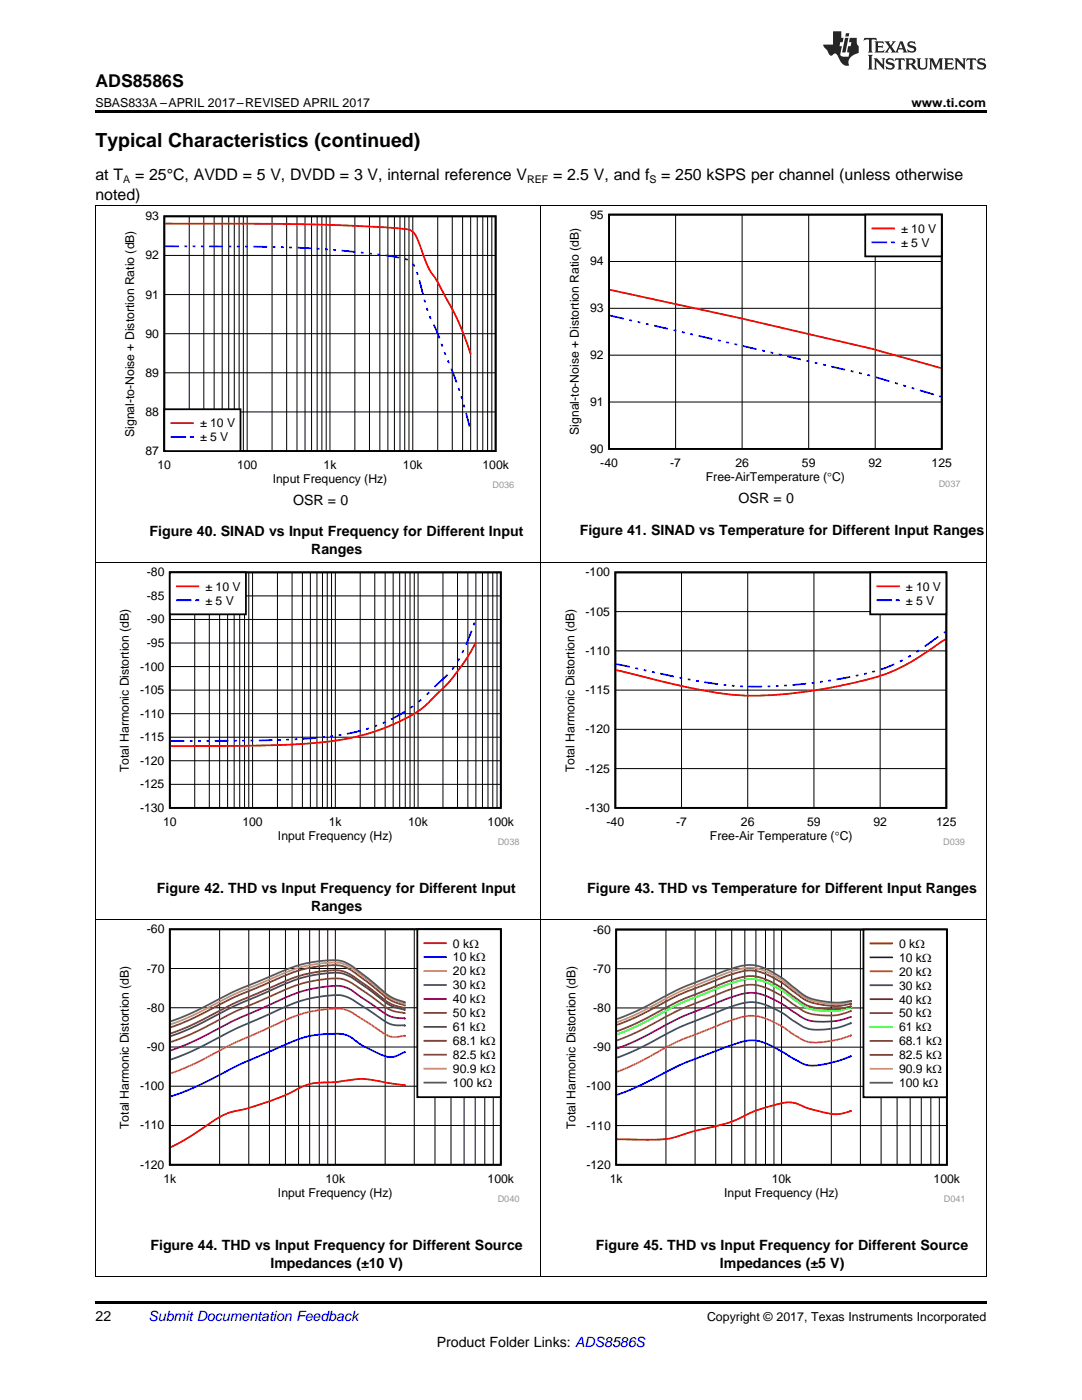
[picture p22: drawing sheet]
<svg xmlns="http://www.w3.org/2000/svg" width="216mm" height="279mm" viewBox="0 0 216 279" stroke-linecap="round" stroke-linejoin="round" font-family="sans-serif">
<defs><g id="words">
<text font-size="3.9" x="19" y="29.3">Typical Characteristics (continued)</text>
<text font-size="3.5" x="19" y="17.3">ADS8586S</text>
<g font-size="3.2">
<text x="19" y="36">at T</text>
<text x="27" y="36">= 25°C, AVDD = 5 V, DVDD = 3 V, internal reference V</text>
<text x="110.3" y="36">= 2.5 V, and f</text>
<text x="131.9" y="36">= 250 kSPS per channel (unless otherwise</text>
<text x="19" y="39.9">noted)</text>
</g>
<g font-size="2.8">
<text x="58.5" y="100.7">OSR = 0</text>
<text x="147.4" y="100.4">OSR = 0</text>
<text x="29.8" y="107.1">Figure 40. SINAD vs Input Frequency for Different Input</text>
<text x="115.7" y="106.8">Figure 41. SINAD vs Temperature for Different Input Ranges</text>
<text x="62.1" y="110.6">Ranges</text>
<text x="31.3" y="178.3">Figure 42. THD vs Input Frequency for Different Input</text>
<text x="117.2" y="178.3">Figure 43. THD vs Temperature for Different Input Ranges</text>
<text x="62.1" y="181.8">Ranges</text>
<text x="30" y="249.5">Figure 44. THD vs Input Frequency for Different Source</text>
<text x="118.9" y="249.5">Figure 45. THD vs Input Frequency for Different Source</text>
<text x="54" y="253">Impedances (±10 V)</text>
<text x="143.7" y="253">Impedances (±5 V)</text>
<text x="19" y="263.6">22</text>
<text x="87.1" y="268.9">Product Folder Links: ADS8586S</text>
</g>
<text font-size="2.8" fill="#0000c8" x="29.6" y="263.6">Submit Documentation Feedback</text>
<g font-size="2.5">
<text x="19" y="21.4">SBAS833A –APRIL 2017–REVISED APRIL 2017</text>
<text x="181.9" y="21.4">www.ti.com</text>
<text x="141.1" y="263.6">Copyright © 2017, Texas Instruments Incorporated</text>
</g>
<g font-size="2.4">
<text x="29" y="44">93</text>
<text x="117.8" y="43.6">95</text>
<text x="179.8" y="46.5">± 10 V</text>
<text x="29" y="51.8">92</text>
<text x="117.8" y="53">94</text>
<text x="179.8" y="49.2">± 5 V</text>
<text x="29" y="59.6">91</text>
<text x="117.8" y="62.3">93</text>
<text x="29" y="67.4">90</text>
<text x="117.8" y="71.7">92</text>
<text x="29" y="75.2">89</text>
<text x="29" y="83">88</text>
<text x="117.8" y="81">91</text>
<text x="26.8" y="87.2" transform="rotate(-90 26.8 87.2)">Signal-to-Noise + Distortion Ratio (dB)</text>
<text x="39.9" y="85.3">± 10 V</text>
<text x="39.9" y="88.1">± 5 V</text>
<text x="115.5" y="86.8" transform="rotate(-90 115.5 86.8)">Signal-to-Noise + Distortion Ratio (dB)</text>
<text x="29" y="90.8">87</text>
<text x="31.4" y="93.6">10</text>
<text x="47.3" y="93.6">100</text>
<text x="64.6" y="93.6">1k</text>
<text x="80.4" y="93.6">10k</text>
<text x="96.3" y="93.6">100k</text>
<text x="117.8" y="90.4">90</text>
<text x="119.8" y="93.1">-40</text>
<text x="133.7" y="93.1">-7</text>
<text x="140.8" y="95.9">Free-AirTemperature (qC)</text>
<text x="146.7" y="93.1">26</text>
<text x="160" y="93.1">59</text>
<text x="173.3" y="93.1">92</text>
<text x="185.9" y="93.1">125</text>
<text x="54.4" y="96.4">Input Frequency (Hz)</text>
<text x="29.3" y="119.7">-85</text>
<text x="29.3" y="115">-80</text>
<text x="41" y="117.9">± 10 V</text>
<text x="116.8" y="115">-100</text>
<text x="180.8" y="117.9">± 10 V</text>
<text x="29.3" y="124.4">-90</text>
<text x="41" y="120.6">± 5 V</text>
<text x="116.8" y="122.9">-105</text>
<text x="180.8" y="120.6">± 5 V</text>
<text x="29.3" y="129.1">-95</text>
<text x="116.8" y="130.7">-110</text>
<text x="27.9" y="133.8">-100</text>
<text x="27.9" y="143.2">-110</text>
<text x="27.9" y="138.5">-105</text>
<text x="116.8" y="138.5">-115</text>
<text x="27.9" y="147.9">-115</text>
<text x="116.8" y="146.4">-120</text>
<text x="25.7" y="154.1" transform="rotate(-90 25.7 154.1)">Total Harmonic Distortion (dB)</text>
<text x="27.9" y="152.6">-120</text>
<text x="114.6" y="154.1" transform="rotate(-90 114.6 154.1)">Total Harmonic Distortion (dB)</text>
<text x="116.8" y="154.2">-125</text>
<text x="27.9" y="157.3">-125</text>
<text x="27.9" y="162">-130</text>
<text x="32.5" y="164.8">10</text>
<text x="48.4" y="164.8">100</text>
<text x="55.5" y="167.6">Input Frequency (Hz)</text>
<text x="65.6" y="164.8">1k</text>
<text x="81.5" y="164.8">10k</text>
<text x="97.3" y="164.8">100k</text>
<text x="116.8" y="162">-130</text>
<text x="121" y="164.8">-40</text>
<text x="134.9" y="164.8">-7</text>
<text x="141.7" y="167.6">Free-Air Temperature (qC)</text>
<text x="147.8" y="164.8">26</text>
<text x="161.1" y="164.8">59</text>
<text x="174.3" y="164.8">92</text>
<text x="186.8" y="164.8">125</text>
<text x="29.3" y="186.3">-60</text>
<text x="90.4" y="189.1">0 k:</text>
<text x="90.4" y="191.9">10 k</text>
<text x="95" y="191.9">:</text>
<text x="118.4" y="186.3">-60</text>
<text x="179.4" y="189.1">0 k:</text>
<text x="179.4" y="191.9">10 k</text>
<text x="184" y="191.9">:</text>
<text x="29.3" y="194.1">-70</text>
<text x="90.4" y="194.7">20 k</text>
<text x="90.4" y="197.5">30 k</text>
<text x="95" y="194.7">:</text>
<text x="95" y="197.5">:</text>
<text x="118.4" y="194.1">-70</text>
<text x="179.4" y="194.7">20 k</text>
<text x="179.4" y="197.5">30 k</text>
<text x="184" y="194.7">:</text>
<text x="184" y="197.5">:</text>
<text x="29.3" y="201.9">-80</text>
<text x="90.4" y="200.2">40 k</text>
<text x="90.4" y="203">50 k</text>
<text x="95" y="200.2">:</text>
<text x="95" y="203">:</text>
<text x="118.4" y="202">-80</text>
<text x="179.4" y="200.3">40 k</text>
<text x="179.4" y="203">50 k</text>
<text x="184" y="200.3">:</text>
<text x="184" y="203">:</text>
<text x="29.3" y="209.8">-90</text>
<text x="90.4" y="205.8">61 k</text>
<text x="90.4" y="208.6">68.1 k</text>
<text x="95" y="205.8">:</text>
<text x="97" y="208.6">:</text>
<text x="118.4" y="209.8">-90</text>
<text x="179.4" y="205.8">61 k</text>
<text x="179.4" y="208.6">68.1 k</text>
<text x="184" y="205.8">:</text>
<text x="186" y="208.6">:</text>
<text x="90.4" y="211.4">82.5 k</text>
<text x="90.4" y="214.1">90.9 k</text>
<text x="97" y="211.4">:</text>
<text x="97" y="214.1">:</text>
<text x="179.4" y="211.4">82.5 k</text>
<text x="179.4" y="214.2">90.9 k</text>
<text x="186" y="211.4">:</text>
<text x="186" y="214.2">:</text>
<text x="27.9" y="217.6">-100</text>
<text x="90.4" y="216.9">100 k:</text>
<text x="117" y="217.6">-100</text>
<text x="179.4" y="217">100 k:</text>
<text x="25.7" y="225.3" transform="rotate(-90 25.7 225.3)">Total Harmonic Distortion (dB)</text>
<text x="27.9" y="225.4">-110</text>
<text x="114.8" y="225.3" transform="rotate(-90 114.8 225.3)">Total Harmonic Distortion (dB)</text>
<text x="117" y="225.4">-110</text>
<text x="27.9" y="233.3">-120</text>
<text x="117" y="233.3">-120</text>
<text x="32.6" y="236">1k</text>
<text x="55.5" y="238.8">Input Frequency (Hz)</text>
<text x="65" y="236">10k</text>
<text x="97.3" y="236">100k</text>
<text x="121.7" y="236">1k</text>
<text x="144.5" y="238.8">Input Frequency (Hz)</text>
<text x="154" y="236">10k</text>
<text x="186.3" y="236">100k</text>
</g>
<g font-size="2.1">
<text x="24.6" y="36.6">A</text>
<text x="105.2" y="36.6">REF</text>
<text x="129.6" y="36.6">S</text>
</g>
<g font-size="1.8" fill="#999">
<text x="98.3" y="97.4">D036</text>
<text x="187.3" y="97.1">D037</text>
<text x="99.3" y="168.7">D038</text>
<text x="188.2" y="168.7">D039</text>
<text x="99.3" y="239.9">D040</text>
<text x="188.3" y="239.9">D041</text>
</g>
</g></defs>
<path d="M19 254.8h.2zM196.7 254.8h.1zM19 259.7h177.8v.5h-177.8z" fill="#000"/>
<path d="M19.1 183.6v71.2M107.9 183.6v71.2M196.8 183.6v71.2M19 254.8h177.8" fill="none" stroke="#000" stroke-width=".2"/>
<path d="M23.4 184.5h80.2v55.4h-80.2z" fill-rule="evenodd" fill="#fff"/>
<path d="M33.9 185.5h66v47h-66z" fill="none" stroke="#000" stroke-width=".35"/>
<g fill="none" stroke="#000" stroke-width=".2">
<path d="M33.9 193.3h66M43.8 185.5v47M49.6 185.5v47M53.8 185.5v47M57 185.5v47M59.6 185.5v47M61.8 185.5v47M63.7 185.5v47M65.4 185.5v47M66.9 185.5v47M76.9 185.5v47M82.7 185.5v47"/>
<path d="M86.8 185.5v47M90 185.5v47M92.6 185.5v47M94.8 185.5v47M96.7 185.5v47M98.4 185.5v47M33.9 216.8h66M33.9 209h66M33.9 201.1h66M33.9 224.6h66"/>
</g>
<path d="M80.6 216.6h.2l-2.5-.3a30.1 30.1 0 0 0-7.4-.9l-1.9 .3a30.7 30.7 0 0 1-6.1 .4 14.7 14.7 0 0 0-5.4 2.2 62.6 62.6 0 0 1-11.9 3.8 30.5 30.5 0 0 0-6.5 4l-2.3 1.4-2.8 1.5" fill="none" stroke="#f00" stroke-width=".35"/>
<path d="M80.6 210l.2-.1-.1 .1a4.7 4.7 0 0 1-5.5 .1l-2.9-1.4-1.1-.8a5.7 5.7 0 0 0-5.1-1.6 21.6 21.6 0 0 0-10.4 2.7l-.7 .3a126.3 126.3 0 0 0-14.8 7.1l-3.4 1.4-2.8 1" fill="none" stroke="#00f" stroke-width=".35"/>
<path d="M80.6 206.7h.2l-.6 .1a4.4 4.4 0 0 1-4.4-1.1l-1.6-1.1a25.2 25.2 0 0 0-5.7-3.2 26.1 26.1 0 0 0-14.2 3.4l-.8 .4a125 125 0 0 0-14.4 6.9l-5.1 2.1" fill="none" stroke="#f90" stroke-width=".35"/>
<path d="M80.6 204.6l.2 .1a7 7 0 0 1-5.6-2l-1-.7a25.5 25.5 0 0 0-5.7-3.3 25 25 0 0 0-12.8 2.8l-2.2 1a125.1 125.1 0 0 0-14.4 6.9l-5.1 2.1" fill="none" stroke="#295c75" stroke-width=".35"/>
<path d="M80.6 203.2l.2 .1a7.8 7.8 0 0 1-5.6-2.1l-3.3-2.3a7.2 7.2 0 0 0-4.7-2.2 28.6 28.6 0 0 0-12.9 3.6l-.8 .4a127.2 127.2 0 0 0-14.4 6.9l-5.1 2" fill="none" stroke="#800080" stroke-width=".35"/>
<path d="M80.6 202.1l.2 .1a8.7 8.7 0 0 1-5.6-2.5l-.5-.4a25.1 25.1 0 0 0-6.4-3.9 26.4 26.4 0 0 0-14 3.3l-.8 .3a120.4 120.4 0 0 0-14.4 6.9l-5.1 2.1" fill="none" stroke="#9e3a3a" stroke-width=".35"/>
<path d="M80.6 201.5l.2 .1a10.3 10.3 0 0 1-5.6-2.9l-.5-.4a23.6 23.6 0 0 0-6.4-4 25.5 25.5 0 0 0-13.3 2.9l-1.5 .7a114.3 114.3 0 0 0-14.4 6.8l-5.1 2.1" fill="none" stroke="#68275f" stroke-width=".35"/>
<path d="M80.6 201.2h.2a10.7 10.7 0 0 1-5.6-2.9l-.5-.4a24.6 24.6 0 0 0-6.4-4.1 23.1 23.1 0 0 0-9.8 1.4l-5 2.1a111.3 111.3 0 0 0-14.4 6.9l-5.1 2" fill="none" stroke="#6b5028" stroke-width=".35"/>
<path d="M80.6 200.6l.2 .1a12 12 0 0 1-6.1-3.6 26.8 26.8 0 0 0-6.2-4.2 18.5 18.5 0 0 0-8.2 .6 124.3 124.3 0 0 0-11.3 4.6l-2.9 1.2-3 1.6a56.1 56.1 0 0 1-9.1 4.1" fill="none" stroke="#84471f" stroke-width=".35"/>
<path d="M80.6 200.3l.2 .1a12.8 12.8 0 0 1-6.1-3.8 25.4 25.4 0 0 0-6.4-4.3 23.6 23.6 0 0 0-11.9 2.1l-2.1 .9a112.8 112.8 0 0 0-15.2 7.1l-5.1 2" fill="none" stroke="#b2af67" stroke-width=".35"/>
<path d="M80.6 200l.2 .1a11.6 11.6 0 0 1-5.6-3.3l-.5-.5a26.1 26.1 0 0 0-6.4-4.5 22.4 22.4 0 0 0-10.3 1.4l-3.7 1.5a107.2 107.2 0 0 0-15.2 7.1l-5.1 2" fill="none" stroke="#595959" stroke-width=".35"/>
<path d="M83.3 185.5h16.6v33.5h-16.6z" fill-rule="evenodd" fill="#fff"/>
<path d="M83.3 185.5h16.6v33.5h-16.6z" fill="none" stroke="#000" stroke-width=".35"/>
<path d="M84.7 188.2h4.3" fill="none" stroke="#f00" stroke-width=".35"/>
<path d="M84.7 191h4.3" fill="none" stroke="#00f" stroke-width=".35"/>
<path d="M84.7 193.8h4.3" fill="none" stroke="#f90" stroke-width=".35"/>
<path d="M84.7 196.6h4.3" fill="none" stroke="#295c75" stroke-width=".35"/>
<path d="M84.7 199.4h4.3" fill="none" stroke="#800080" stroke-width=".35"/>
<path d="M84.7 202.1h4.3" fill="none" stroke="#9e3a3a" stroke-width=".35"/>
<path d="M84.7 204.9h4.3" fill="none" stroke="#68275f" stroke-width=".35"/>
<path d="M84.7 207.7h4.3" fill="none" stroke="#6b5028" stroke-width=".35"/>
<path d="M84.7 210.5h4.3" fill="none" stroke="#84471f" stroke-width=".35"/>
<path d="M84.7 213.3h4.3" fill="none" stroke="#b2af67" stroke-width=".35"/>
<path d="M84.7 216.1h4.3" fill="none" stroke="#595959" stroke-width=".35"/>
<path d="M112.5 184.6h79.8v55.3h-79.8z" fill-rule="evenodd" fill="#fff"/>
<path d="M122.9 185.5h66v47h-66z" fill="none" stroke="#000" stroke-width=".35"/>
<g fill="none" stroke="#000" stroke-width=".2">
<path d="M122.9 193.3h66.1M132.9 185.5v47M138.7 185.5v47M142.8 185.5v47M146 185.5v47M148.6 185.5v47M150.8 185.5v47M152.7 185.5v47M154.4 185.5v47M155.9 185.5v47M165.9 185.5v47M171.7 185.5v47"/>
<path d="M175.8 185.5v47M179 185.5v47M181.6 185.5v47M183.8 185.5v47M185.7 185.5v47M187.4 185.5v47M122.9 216.8h66.1M122.9 209h66.1M122.9 201.2h66.1M122.9 224.6h66.1"/>
</g>
<path d="M169.6 221.8l.2-.1a8.8 8.8 0 0 1-6.6 0l-2.2-.6a6.7 6.7 0 0 0-4.7-1 33.6 33.6 0 0 0-9.7 3.5l-1.8 .6a106.1 106.1 0 0 0-11.3 3l-3.2 .2h-7.2" fill="none" stroke="#f00" stroke-width=".35"/>
<path d="M169.6 210.8h.2h-.1a21.9 21.9 0 0 1-8.4 1.8 19.9 19.9 0 0 1-4.5-2.3l-1.2-.7a10.5 10.5 0 0 0-6.2-2 74.6 74.6 0 0 0-11.4 4l-2.3 .9-3.6 1.8a56.7 56.7 0 0 1-9 4.2" fill="none" stroke="#00f" stroke-width=".35"/>
<path d="M169.6 206.7l.2-.1a19.4 19.4 0 0 1-8.5 1.4 21.5 21.5 0 0 1-5.4-3.2l-.3-.2a9.7 9.7 0 0 0-7.6-1.6l-4.7 1.6a95.2 95.2 0 0 0-11.2 4.9 57.1 57.1 0 0 1-9 4.4" fill="none" stroke="#f90" stroke-width=".35"/>
<path d="M169.6 204.2h.2a14.7 14.7 0 0 1-8.8 1l-2.2-1.1a21.9 21.9 0 0 0-6.9-3.8 9.7 9.7 0 0 0-6.5 .8l-2.1 .8a90.2 90.2 0 0 0-11.2 4.9 56 56 0 0 1-9 4.3" fill="none" stroke="#295c75" stroke-width=".35"/>
<path d="M169.6 203l.2-.1a14.7 14.7 0 0 1-8.8 .6l-2.2-1.3a22.3 22.3 0 0 0-8-4 12.6 12.6 0 0 0-6 1.2l-1.5 .6a84.8 84.8 0 0 0-15.2 7.1l-5 2.1" fill="none" stroke="#800080" stroke-width=".35"/>
<path d="M169.6 201.8h.2a12.4 12.4 0 0 1-9.5 0l-1.5-1a21.2 21.2 0 0 0-8-4.2 15.4 15.4 0 0 0-7.5 1.8 79.9 79.9 0 0 0-13 5.9l-3.3 1.7-3.9 1.6" fill="none" stroke="#9e3a3a" stroke-width=".35"/>
<path d="M169.6 201.1h.2a12.9 12.9 0 0 1-9.5-.4l-1.5-1a20.9 20.9 0 0 0-8-4.2 12.2 12.2 0 0 0-6 1.1l-1.5 .6a86.2 86.2 0 0 0-11.2 4.9 55.5 55.5 0 0 1-9 4.3" fill="none" stroke="#0f0" stroke-width=".35"/>
<path d="M169.6 200.9l.2-.1a13.6 13.6 0 0 1-9.5-.6l-1.5-1a21.3 21.3 0 0 0-8-4.3 15.2 15.2 0 0 0-7.5 1.7 89.5 89.5 0 0 0-11.2 4.9 57.2 57.2 0 0 1-9 4.3" fill="none" stroke="#6b5028" stroke-width=".35"/>
<path d="M169.6 200.4l.2-.1a13.3 13.3 0 0 1-9.8-1.2l-1.2-.9a21.3 21.3 0 0 0-8-4.4 14.8 14.8 0 0 0-7.5 1.6 81.1 81.1 0 0 0-11.2 4.9 57.8 57.8 0 0 1-9 4.2" fill="none" stroke="#84471f" stroke-width=".35"/>
<path d="M169.6 200l.2-.1a11.9 11.9 0 0 1-7.1 0 11.9 11.9 0 0 1-4.9-2.9 16.8 16.8 0 0 0-7.5-3.8 18.1 18.1 0 0 0-7.7 1.9 67.8 67.8 0 0 0-11.4 5.1 50 50 0 0 1-8.1 3.8" fill="none" stroke="#b2af67" stroke-width=".35"/>
<path d="M169.6 199.8h.2a14.2 14.2 0 0 1-9.5-1.3l-1.5-1.1a21 21 0 0 0-8-4.7 14.3 14.3 0 0 0-7.5 1.6 81.9 81.9 0 0 0-15.2 6.9l-5 2.2" fill="none" stroke="#595959" stroke-width=".35"/>
<path d="M172.3 185.5h16.6v33.5h-16.6z" fill-rule="evenodd" fill="#fff"/>
<path d="M172.3 185.5h16.6v33.5h-16.6z" fill="none" stroke="#000" stroke-width=".35"/>
<path d="M173.7 188.3h4.3" fill="none" stroke="#f00" stroke-width=".35"/>
<path d="M173.7 191.1h4.3" fill="none" stroke="#00f" stroke-width=".35"/>
<path d="M173.7 193.8h4.3" fill="none" stroke="#f90" stroke-width=".35"/>
<path d="M173.7 196.6h4.3" fill="none" stroke="#295c75" stroke-width=".35"/>
<path d="M173.7 199.4h4.3" fill="none" stroke="#800080" stroke-width=".35"/>
<path d="M173.7 202.2h4.3" fill="none" stroke="#9e3a3a" stroke-width=".35"/>
<path d="M173.7 205h4.3" fill="none" stroke="#0f0" stroke-width=".35"/>
<path d="M173.7 207.7h4.3" fill="none" stroke="#6b5028" stroke-width=".35"/>
<path d="M173.7 210.5h4.3" fill="none" stroke="#84471f" stroke-width=".35"/>
<path d="M173.7 213.3h4.3" fill="none" stroke="#b2af67" stroke-width=".35"/>
<path d="M173.7 216.1h4.3" fill="none" stroke="#595959" stroke-width=".35"/>
<path d="M19.1 112.3v71.3M107.9 112.3v71.3M196.8 112.3v71.3M19 183.5h177.8" fill="none" stroke="#000" stroke-width=".2"/>
<path d="M23.4 113.3h80.2v55.4h-80.2z" fill-rule="evenodd" fill="#fff"/>
<path d="M33.9 114.2h66v47h-66z" fill="none" stroke="#000" stroke-width=".35"/>
<g fill="none" stroke="#000" stroke-width=".2">
<path d="M33.9 118.9h66M38.9 114.2v47M41.8 114.2v47M43.8 114.2v47M45.4 114.2v47M46.7 114.2v47M47.8 114.2v47M48.8 114.2v47M49.6 114.2v47M50.4 114.2v47M55.4 114.2v47M58.3 114.2v47"/>
<path d="M60.3 114.2v47M61.9 114.2v47M63.2 114.2v47M64.3 114.2v47M65.3 114.2v47M66.2 114.2v47M66.9 114.2v47M71.9 114.2v47M74.8 114.2v47M76.9 114.2v47M78.5 114.2v47M79.8 114.2v47"/>
<path d="M80.9 114.2v47M81.8 114.2v47M82.7 114.2v47M83.4 114.2v47M88.4 114.2v47M91.3 114.2v47M93.4 114.2v47M95 114.2v47M96.3 114.2v47M97.4 114.2v47M98.3 114.2v47M99.2 114.2v47"/>
<path d="M33.9 137.7h66M33.9 133h66M33.9 128.3h66M33.9 123.6h66M33.9 156.5h66M33.9 151.8h66M33.9 147.1h66M33.9 142.4h66"/>
</g>
<path d="M95 128.2l-2 3.4-3.1 4.2-4.5 4.6-1.8 1.4-3.5 2-4.5 1.9-4 1.2-5 1a106.6 106.6 0 0 1-12.8 .8l-19.8 .2" fill="none" stroke="#f00" stroke-width=".35"/>
<g fill="none" stroke="#00f" stroke-width=".35">
<path d="M84.1 139.6l-.6 .5M85.7 138.1l-.6 .6M89.3 134.6l-2.6 2.5M90.6 133.1l-.4 .5M91.7 131.4l-.4 .6M92.5 129.8l-.3 .5M94.1 125.9l-1.1 2.8M94.7 124.2l-.2 .6M36.8 147.9h-2.8M37.9 147.9h.5M39.5 147.9h.6M41.2 147.9h.5"/>
<path d="M45.6 147.8l-2.8 .1M47.2 147.8h-.5M48.3 147.8h.6M50 147.8h.5M54.4 147.7l-2.8 .1M56 147.7h-.5M57.7 147.6h-.6M59.3 147.5h-.5M63.2 147.3l-2.8 .2M64.8 147.1l-.5 .1M66.5 146.9l-.6 .1M68.1 146.6l-.5 .1"/>
<path d="M72 145.8l-2.8 .7M73.6 145.4l-.5 .1M75.3 144.8l-.6 .2M76.9 144.1l-.5 .2M80.8 142l-2.8 1.6M82.4 140.9l-.5 .4"/>
</g>
<path d="M33.9 114.2h15.2v8.4h-15.2z" fill-rule="evenodd" fill="#fff"/>
<path d="M33.9 114.2h15.2v8.4h-15.2z" fill="none" stroke="#000" stroke-width=".35"/>
<path d="M35.3 117h4.3" fill="none" stroke="#f00" stroke-width=".35"/>
<path d="M35.3 119.8h2.7M39.2 119.8h.4" fill="none" stroke="#00f" stroke-width=".35"/>
<path d="M112.3 113.3h80.2v55.4h-80.2z" fill-rule="evenodd" fill="#fff"/>
<path d="M122.8 114.2h66v47h-66z" fill="none" stroke="#000" stroke-width=".35"/>
<path d="M136 114.2v47M149.2 114.2v47M162.4 114.2v47M175.6 114.2v47M122.8 137.7h66M122.8 129.9h66M122.8 122.1h66M122.8 153.4h66M122.8 145.6h66" fill="none" stroke="#000" stroke-width=".2"/>
<path d="M188.7 127.6a82.6 82.6 0 0 1-10.1 6.1 69.1 69.1 0 0 1-16 4.1 60.9 60.9 0 0 1-25.5-.6l-14.2-3.5" fill="none" stroke="#f00" stroke-width=".35"/>
<g fill="none" stroke="#00f" stroke-width=".35">
<path d="M122.9 132.5l2.8 .6M126.8 133.3l.5 .2M128.4 133.7l.6 .1M130.1 134.1l.5 .1M131.7 134.4l2.8 .6M135.6 135.2l.5 .1M137.2 135.6l.6 .1M138.9 135.9h.5M140.5 136.1l2.8 .4M144.4 136.7h.5M146 136.8l.6 .1M147.7 136.9l.5 .1"/>
<path d="M149.3 137h2.8M153.7 137h-.5M155.4 136.9h-.6M157 136.8h-.5M160.9 136.4l-2.8 .3M162.5 136.2l-.5 .1M164.2 136l-.6 .1M165.8 135.8l-.5 .1M169.7 135.1l-2.8 .5M171.3 134.7l-.5 .2M173 134.4l-.6 .1M174.6 134l-.5 .1"/>
<path d="M178.4 132.6l-2.7 1M180.1 131.7l-.6 .3M181.7 130.8l-.5 .3M183.4 129.8l-.6 .3M187.2 127l-2.7 2M188.7 126.1l-.4 .2"/>
</g>
<path d="M173.6 114.2h15.2v8.4h-15.2z" fill-rule="evenodd" fill="#fff"/>
<path d="M173.6 114.2h15.2v8.4h-15.2z" fill="none" stroke="#000" stroke-width=".35"/>
<path d="M175.1 117h4.2" fill="none" stroke="#f00" stroke-width=".35"/>
<path d="M175.1 119.8h2.7M178.9 119.8h.4" fill="none" stroke="#00f" stroke-width=".35"/>
<path d="M19.1 41.1v71.3M107.9 41.1v71.3M196.8 41.1v71.3M19 112.3h177.8" fill="none" stroke="#000" stroke-width=".2"/>
<path d="M24.4 42.2h78.2v55.3h-78.2z" fill-rule="evenodd" fill="#fff"/>
<path d="M32.8 43.2h66.1v46.8h-66.1z" fill="none" stroke="#000" stroke-width=".35"/>
<g fill="none" stroke="#000" stroke-width=".2">
<path d="M32.8 58.8h66.1M32.8 51h66.1M37.8 43.2v46.8M40.7 43.2v46.8M42.7 43.2v46.8M44.3 43.2v46.8M45.6 43.2v46.8M46.8 43.2v46.8M47.7 43.2v46.8M48.6 43.2v46.8M49.3 43.2v46.8M54.3 43.2v46.8"/>
<path d="M57.2 43.2v46.8M59.3 43.2v46.8M60.9 43.2v46.8M62.2 43.2v46.8M63.3 43.2v46.8M64.2 43.2v46.8M65.1 43.2v46.8M65.8 43.2v46.8M70.8 43.2v46.8M73.7 43.2v46.8M75.8 43.2v46.8M77.4 43.2v46.8"/>
<path d="M78.7 43.2v46.8M79.8 43.2v46.8M80.8 43.2v46.8M81.6 43.2v46.8M82.4 43.2v46.8M87.3 43.2v46.8M90.2 43.2v46.8M92.3 43.2v46.8M93.9 43.2v46.8M95.2 43.2v46.8M96.3 43.2v46.8M97.3 43.2v46.8"/>
<path d="M98.1 43.2v46.8M32.8 74.4h66.1M32.8 66.6h66.1M32.8 82.2h66.1"/>
</g>
<path d="M32.9 44.6l30.5 .2 13.8 .6 3.8 .3 .9 .2 .7 .5 .4 .8 2.5 6.2 1.9 2.9 3.7 7 1.4 3.3 1.4 4.1" fill="none" stroke="#f00" stroke-width=".35"/>
<g fill="none" stroke="#00f" stroke-width=".35">
<path d="M32.9 49.1l2.8 .1M36.8 49.2h.5M38.4 49.2h.6M40.1 49.2h.5M41.7 49.2h2.8M45.6 49.2h.5M47.3 49.2h.5M48.9 49.2h.6M50.6 49.2l2.7 .1M54.4 49.3h.6M56.1 49.3h.5M57.7 49.4h.6"/>
<path d="M59.4 49.4l2.7 .2M63.2 49.6l.6 .1M64.9 49.7l.5 .1M66.5 49.9h.6M68.2 50l2.7 .3M72 50.4l.6 .1M73.7 50.6l.5 .1M75.3 50.8h.6M77 51l2.7 .4M80.8 51.7l.6 .1M82.4 52.6l.3 .6M83.2 54.3l.2 .5"/>
<path d="M83.7 55.9l.7 2.8M84.7 59.8l.1 .6M85.2 61.5l.1 .5M85.7 63.1l.3 .6M86.5 64.8l1.2 2.7M88.1 68.6l.2 .6M88.7 70.3l.2 .5M89.3 71.9l.3 .6M90.1 73.6l1 2.7M91.5 77.4l.2 .6M92 79.1l.2 .5M92.5 80.7l.2 .6"/>
<path d="M93 82.4l.7 2.7"/>
</g>
<path d="M32.8 81.7h15.2v8.3h-15.2z" fill-rule="evenodd" fill="#fff"/>
<path d="M32.8 81.7h15.2v8.3h-15.2z" fill="none" stroke="#000" stroke-width=".35"/>
<path d="M34.2 84.4h4.3" fill="none" stroke="#f00" stroke-width=".35"/>
<path d="M34.2 87.2h2.8M38.1 87.2h.4" fill="none" stroke="#00f" stroke-width=".35"/>
<path d="M113.2 41.9h78.4v55.3h-78.4z" fill-rule="evenodd" fill="#fff"/>
<path d="M121.5 42.8h66.4v46.8h-66.4z" fill="none" stroke="#000" stroke-width=".35"/>
<path d="M121.5 52.2h66.4M134.8 42.8v46.8M148.1 42.8v46.8M161.4 42.8v46.8M174.6 42.8v46.8M121.5 70.9h66.4M121.5 61.5h66.4M121.5 80.2h66.4" fill="none" stroke="#000" stroke-width=".2"/>
<path d="M121.7 57.8l26 5.7 26.1 6.1 13.9 3.8" fill="none" stroke="#f00" stroke-width=".35"/>
<g fill="none" stroke="#00f" stroke-width=".35">
<path d="M121.7 63l2.8 .6M125.6 63.9l.5 .1M127.2 64.2l.6 .2M128.9 64.6l.5 .1M130.5 65l2.8 .6M134.4 65.9l.6 .1M136.1 66.3l.5 .1M137.7 66.6l.6 .2M139.4 67l2.7 .7M143.2 67.9l.6 .1M144.9 68.3l.6 .1M146.6 68.7l.5 .1"/>
<path d="M148.2 69l2.8 .7M152.1 69.9l.5 .2M153.7 70.3l.6 .2M155.4 70.7l.5 .1M157 71.1l2.8 .6M160.9 72l.6 .1M162.6 72.4l.5 .1M164.2 72.8l.6 .1M165.9 73.2l2.7 .6M169.7 74l.6 .2M171.4 74.4l.6 .2M173.1 74.8l.5 .1"/>
<path d="M174.7 75.3l2.8 .8M178.6 76.4l.5 .2M180.2 76.9l.6 .2M181.9 77.4l.5 .2M183.6 77.9l2.7 .8M187.4 79.1l.3 .1"/>
</g>
<path d="M172.6 42.8h15.3v8.4h-15.3z" fill-rule="evenodd" fill="#fff"/>
<path d="M172.6 42.8h15.3v8.4h-15.3z" fill="none" stroke="#000" stroke-width=".35"/>
<path d="M174.1 45.6h4.3" fill="none" stroke="#f00" stroke-width=".35"/>
<path d="M174.1 48.4h2.7M177.9 48.4h.5" fill="none" stroke="#00f" stroke-width=".35"/>
<path d="M19 41.1h177.8" fill="none" stroke="#000" stroke-width=".2"/>
<path d="M19 22h177.8v.5h-177.8z" fill="#000"/>
<g fill="#231f20">
<path d="M172.5 7.6l-.1 .5 .4-.2h.6v.1v2.1l-.2 .4h.9l-.2-.4v-2.1l.1-.1h.5l.5 .2-.2-.5zM174.5 8.3l.2 .3v1.5l-.2 .4h1.8l.2-.6a1.04 1.04 0 0 1-1.3 .2v-.7h.6l.3 .2v-.6l-.3 .2h-.6v-.6l.8-.1 .4 .3-.2-.5zM176.5 8.3l.9 1.1-.9 1.1h.8l-.2-.2 .4-.7 .5 .7-.2 .2h1.5l-.2-.2 .2-.4h.9l.1 .4-.2 .2h1l-.3-.3-.7-1.9h-.5l-.9 2-.8-1 .9-1h-.8l.1 .3-.4 .5-.3-.6 .1-.2zM179.7 8.6l.4 1h-.7zM181.3 8.4a.63 .63 0 0 0-.2 .7 .63 .63 0 0 0 .6 .4l.6 .2 .1 .2a.75 .75 0 0 1-.7 .4 .75 .75 0 0 1-.6-.5l.1 .7 .1-.1a1.11 1.11 0 0 0 1.5-.6 1.13 1.13 0 0 0-1.2-.8l-.1-.4a1.04 1.04 0 0 1 1.2 .2l-.2-.5-.2 .1-.4-.2zM173.2 10.9l.2 .4v2.2l-.2 .4h1l-.3-.4v-2.2l.3-.4zM174.3 11.6l.3 .4v1.5l-.3 .4h.8l-.2-.4v-1.3l1.5 1.7v-1.9l.2-.4h-.7l.2 .4v.9l-1.1-1.3zM177 11.8a.62 .62 0 0 0-.2 .7 .62 .62 0 0 0 .6 .4l.6 .1 .1 .3a.76 .76 0 0 1-.7 .3 .76 .76 0 0 1-.7-.4l.2 .7 .1-.1a1.11 1.11 0 0 0 1.5-.6 1.13 1.13 0 0 0-1.2-.8l-.1-.4a1.04 1.04 0 0 1 1.2 .2l-.2-.6-.2 .1-.5-.1zM178.7 11.6l-.2 .6a.61 .61 0 0 1 .8-.3v1.6l-.2 .4h.9l-.2-.4v-1.6a.63 .63 0 0 1 .7 .3l-.1-.6zM180.6 11.6l.3 .4v1.5l-.3 .4h1l-.2-.2-.1-.8 .6 .2a.76 .76 0 0 0 1.2 .7l-1-1a.58 .58 0 0 0 .6-.5 .58 .58 0 0 0-.5-.6zM181.4 11.9h.1a.45 .45 0 0 1 .5 .1 .45 .45 0 0 1 .1 .5l-.8 .2zM182.9 11.6l.2 .2a2.17 2.17 0 0 0 .3 1.9 .99 .99 0 0 0 1.6-.6v-1.1l.2-.4h-.7l.2 .2a1.92 1.92 0 0 1-.2 1.8 .6 .6 0 0 1-.9-.5v-1.1l.2-.4zM185.4 11.6l.2 .4v1.5l-.2 .4h.7l-.2-.4v-1.4l.8 1.8 .8-1.8v1.4l-.2 .4h.9l-.2-.4v-1.5l.2-.4h-.8l-.6 1.5-.6-1.5zM188.4 11.6l.2 .4v1.5l-.2 .4h1.8l.1-.6a1.04 1.04 0 0 1-1.2 .1v-.6h.5l.4 .2v-.6l-.4 .2h-.5v-.7h.8l.3 .3-.1-.6zM190.5 11.6l.2 .4v1.5l-.2 .4h.7l-.2-.4v-1.3l1.5 1.7v-1.9l.2-.4h-.7l.2 .4v.9l-1.1-1.3zM192.9 11.6l-.1 .6a.61 .61 0 0 1 .7-.3l.1 1.6-.3 .4h1l-.3-.4 .1-1.6a.63 .63 0 0 1 .7 .3l-.1-.6zM195.2 11.8a.62 .62 0 0 0-.2 .7 .62 .62 0 0 0 .6 .4l.6 .1 .1 .3a.76 .76 0 0 1-.7 .3 .76 .76 0 0 1-.6-.4l.1 .7 .1-.1a1.11 1.11 0 0 0 1.6-.6 1.13 1.13 0 0 0-1.3-.8l-.1-.4a1.04 1.04 0 0 1 1.2 .2l-.1-.6-.2 .1-.5-.1z"/>
<path d="M166.2 6.3v2.6h-1.9v.4l.8 .9a.91 .91 0 0 0 1 .8 .56 .56 0 0 1 .5-.3 .56 .56 0 0 1 .5 .3l.4 .8a1.53 1.53 0 0 0 1.9 1.2 1.54 1.54 0 0 1 1-2.1l.9-.3v-1.4a1.52 1.52 0 0 1-.4-1.6h-1.3l-.2 .8h.5l-.2 .8h-.5l-.1 1v.2l.4 .1-.2 .8a1.93 1.93 0 0 1-1.6-.3l.3-1.8h-.5l.2-.8h.4l.2-.8h-.4v-1.3zM168.6 7.6l-.6 2.9h.7l.6-2.9zM168.8 6.6l-.1 .7h.6l.2-.7z"/>
</g>
<use href="#words"/>
</svg>
